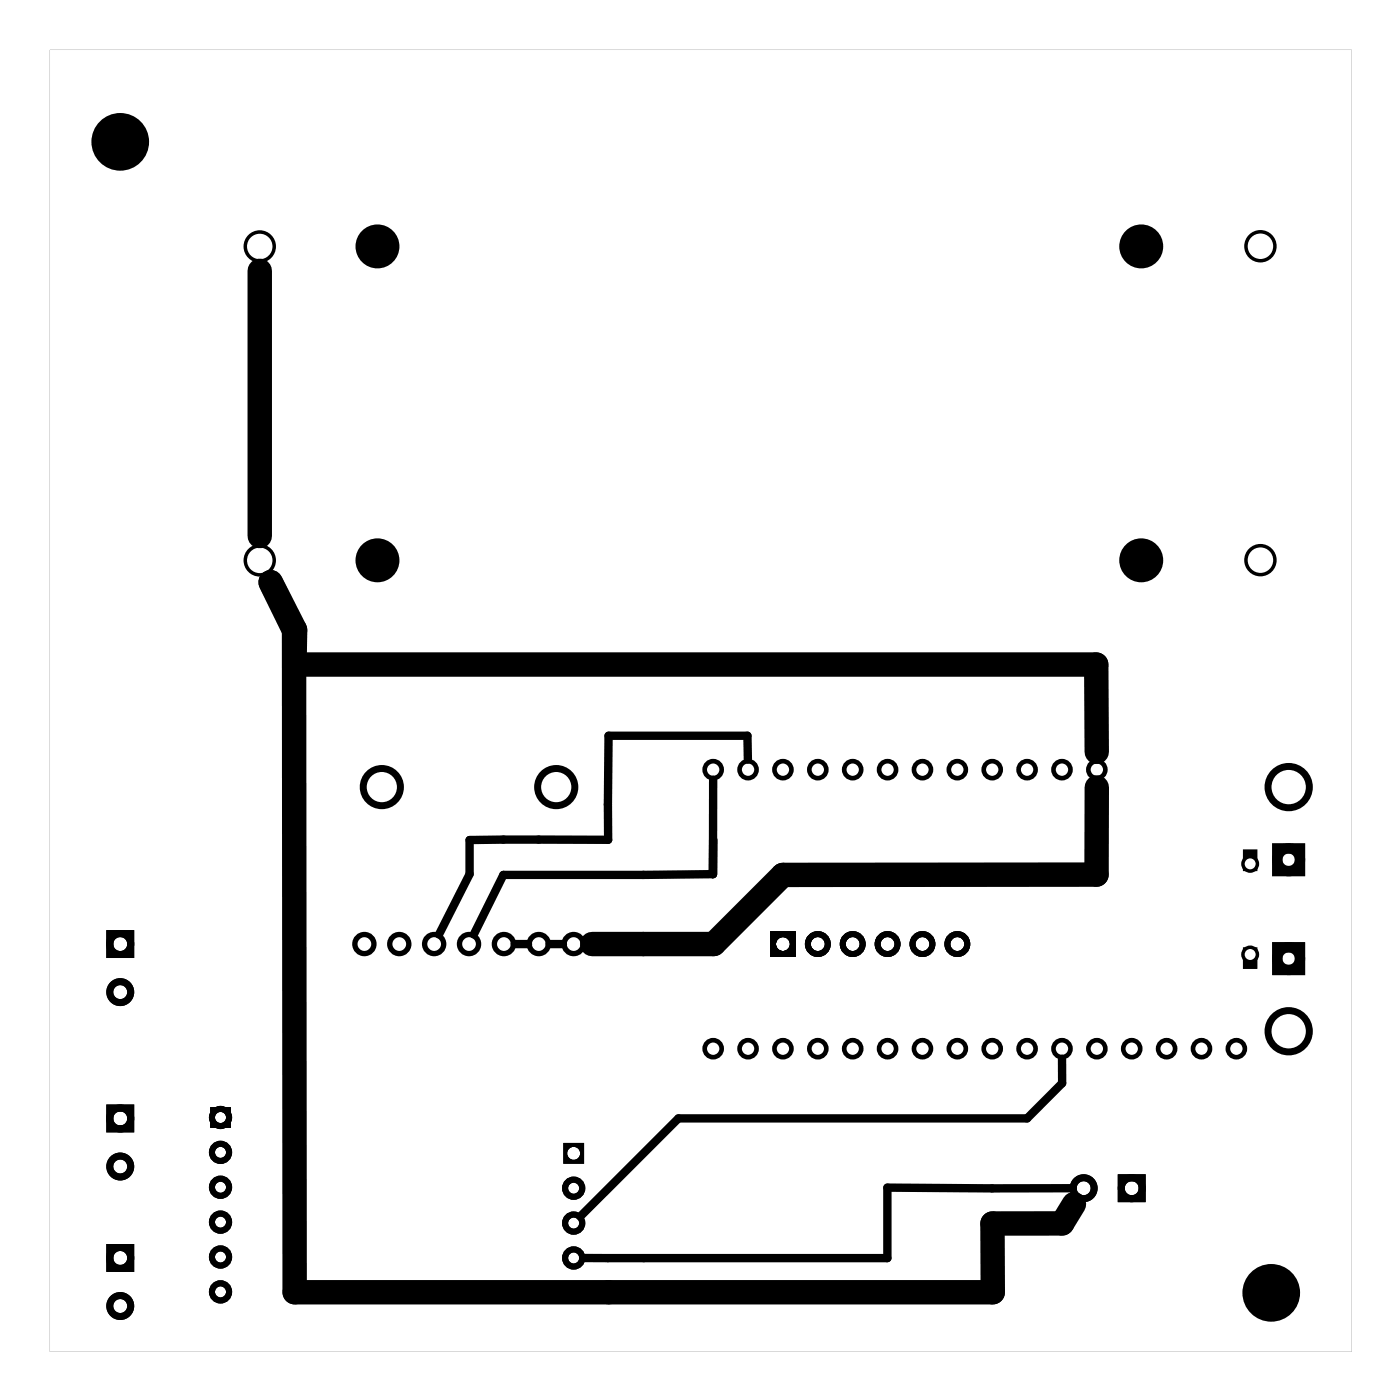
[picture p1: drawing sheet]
<svg xmlns="http://www.w3.org/2000/svg" width="102mm" height="102mm" viewBox="0 0 102 102" stroke-linecap="round" stroke-linejoin="round" font-family="sans-serif">
<g fill="#000">
<path d="M3.6 3.6v94.8h94.8v-94.8zM3.6 3.6h94.8v94.8h-94.8z"/>
<path d="M56.1 67.8h1.9v1.9h-1.9zM56.5 68.7a.51 .51 0 0 0 1 0 .51 .51 0 0 0-1 0z"/>
<path d="M56.1 67.8h1.9v1.9h-1.9zM56.5 68.7a.51 .51 0 0 0 1 0 .51 .51 0 0 0-1 0z"/>
<path d="M56.1 67.8h1.9v1.9h-1.9zM56.5 68.7a.51 .51 0 0 0 1 0 .51 .51 0 0 0-1 0z"/>
<path d="M90.5 61.9v1.5h1.1v-1.5zM90.5 62.9a.55 .55 0 0 1 1.1 0 .55 .55 0 0 1-1.1 0z"/>
<path d="M90.5 69v1.6h1.1v-1.6zM90.5 69.5a.55 .55 0 0 1 1.1 0 .55 .55 0 0 1-1.1 0z"/>
<path d="M15.3 80.6v1.5h1.5v-1.5zM15.6 81.4a.47 .47 0 0 1 .9 0 .47 .47 0 0 1-.9 0z"/>
<path d="M15.3 80.6v1.5h1.5v-1.5zM15.6 81.4a.47 .47 0 0 1 .9 0 .47 .47 0 0 1-.9 0z"/>
<path d="M41 83.2v1.5h1.5v-1.5zM41.3 84a.47 .47 0 0 1 .9 0 .47 .47 0 0 1-.9 0z"/>
<path d="M41 83.2v1.5h1.5v-1.5zM41.3 84a.47 .47 0 0 1 .9 0 .47 .47 0 0 1-.9 0z"/>
</g>
<g fill="none" stroke="#000" stroke-width=".44">
<circle cx="16.1" cy="94.1" r=".62"/>
<circle cx="16.1" cy="83.9" r=".62"/>
<circle cx="16.1" cy="81.4" r=".62"/>
<circle cx="16.1" cy="86.5" r=".62"/>
<circle cx="16.1" cy="89" r=".62"/>
<circle cx="16.1" cy="91.5" r=".62"/>
<circle cx="41.8" cy="86.5" r=".62"/>
<circle cx="41.8" cy="89.1" r=".62"/>
<circle cx="41.8" cy="91.6" r=".62"/>
</g>
<circle cx="41.8" cy="84" r=".62" fill="none" stroke="#000" stroke-width=".07"/>
<g fill="none" stroke="#000" stroke-width=".43">
<circle cx="57" cy="68.7" r=".72"/>
<circle cx="59.6" cy="68.7" r=".72"/>
<circle cx="62.1" cy="68.7" r=".72"/>
<circle cx="64.6" cy="68.7" r=".72"/>
<circle cx="67.2" cy="68.7" r=".72"/>
<circle cx="69.7" cy="68.7" r=".72"/>
</g>
<g fill="none" stroke="#000" stroke-width=".51">
<path d="M8 68h1.5v1.5h-1.5zM8 90.8h1.5v1.6h-1.5zM8 80.7h1.5v1.5h-1.5zM81.7 85.8h1.5v1.5h-1.5z"/>
<circle cx="27.8" cy="57.3" r="1.35"/>
<circle cx="40.5" cy="57.3" r="1.35"/>
<circle cx="93.8" cy="57.3" r="1.5"/>
<circle cx="8.8" cy="72.2" r=".76"/>
<circle cx="8.8" cy="68.7" r=".76"/>
<circle cx="93.8" cy="75.1" r="1.5"/>
<circle cx="8.8" cy="95.1" r=".76"/>
<circle cx="8.8" cy="84.9" r=".76"/>
<circle cx="8.8" cy="81.4" r=".76"/>
<circle cx="8.8" cy="91.6" r=".76"/>
<circle cx="78.9" cy="86.5" r=".76"/>
<circle cx="82.4" cy="86.5" r=".76"/>
</g>
<g fill="none" stroke="#000" stroke-width=".39">
<circle cx="26.5" cy="68.7" r=".69"/>
<circle cx="29.1" cy="68.7" r=".69"/>
<circle cx="31.6" cy="68.7" r=".69"/>
<circle cx="34.2" cy="68.7" r=".69"/>
<circle cx="36.7" cy="68.7" r=".69"/>
<circle cx="39.2" cy="68.7" r=".69"/>
<circle cx="41.8" cy="68.7" r=".69"/>
</g>
<g fill="none" stroke="#000" stroke-width=".25">
<circle cx="18.9" cy="17.9" r="1.05"/>
<circle cx="91.8" cy="17.9" r="1.05"/>
<circle cx="18.9" cy="40.8" r="1.05"/>
<circle cx="91.8" cy="40.8" r="1.05"/>
<circle cx="91" cy="62.9" r=".53"/>
<circle cx="91" cy="69.5" r=".53"/>
</g>
<g fill="#000">
<circle cx="8.8" cy="10.3" r="2.1"/>
<circle cx="27.5" cy="17.9" r="1.6"/>
<circle cx="83.1" cy="17.9" r="1.6"/>
<circle cx="27.5" cy="40.8" r="1.6"/>
<circle cx="83.1" cy="40.8" r="1.6"/>
<circle cx="92.6" cy="94.1" r="2.1"/>
</g>
<g fill="none" stroke="#000" stroke-width=".76" stroke-linecap="butt">
<path d="M93 61.8h1.7v1.6h-1.7zM93 69h1.7v1.6h-1.7z"/>
<circle cx="93.8" cy="69.8" r=".83"/>
<circle cx="93.8" cy="62.6" r=".83"/>
</g>
<g fill="none" stroke="#000" stroke-width=".34">
<circle cx="51.9" cy="56" r=".62"/>
<circle cx="54.5" cy="56" r=".62"/>
<circle cx="57" cy="56" r=".62"/>
<circle cx="59.6" cy="56" r=".62"/>
<circle cx="62.1" cy="56" r=".62"/>
<circle cx="64.6" cy="56" r=".62"/>
<circle cx="67.2" cy="56" r=".62"/>
<circle cx="69.7" cy="56" r=".62"/>
<circle cx="72.3" cy="56" r=".62"/>
<circle cx="74.8" cy="56" r=".62"/>
<circle cx="77.3" cy="56" r=".62"/>
<circle cx="79.9" cy="56" r=".62"/>
<circle cx="51.9" cy="76.4" r=".62"/>
<circle cx="54.5" cy="76.4" r=".62"/>
<circle cx="57" cy="76.4" r=".62"/>
<circle cx="59.6" cy="76.4" r=".62"/>
<circle cx="62.1" cy="76.4" r=".62"/>
<circle cx="64.6" cy="76.4" r=".62"/>
<circle cx="67.2" cy="76.4" r=".62"/>
<circle cx="69.7" cy="76.4" r=".62"/>
<circle cx="72.3" cy="76.4" r=".62"/>
<circle cx="74.8" cy="76.4" r=".62"/>
<circle cx="77.3" cy="76.4" r=".62"/>
<circle cx="79.9" cy="76.4" r=".62"/>
<circle cx="82.4" cy="76.4" r=".62"/>
<circle cx="85" cy="76.4" r=".62"/>
<circle cx="87.5" cy="76.4" r=".62"/>
<circle cx="90" cy="76.4" r=".62"/>
</g>
<path d="M51.9 56.8v6.9M54.5 55.3l-.1-1.7h-10.1v7.6h-10.1v2.5l-2.2 4.4M37.5 68.7h1M40 68.7h1M51.9 63.7h-15.2l-2.2 4.3M51.9 61.1v2.6M77.3 77.1v1.8l-2.5 2.5h-25.4l-7.1 7.2M78.1 86.5h-13.5v5.1h-22.1" fill="none" stroke="#000" stroke-width=".61"/>
<path d="M18.9 19.7v19.3M79.9 54.8l-.1-6.4h-58.4l.1-2.5-1.8-3.5 1.7 3.5 .1 48.2h50.8v-5h5l.9-1.4M79.9 57.3v6.4h-22.9l-5 5h-8.9" fill="none" stroke="#000" stroke-width="1.8"/>
</svg>
